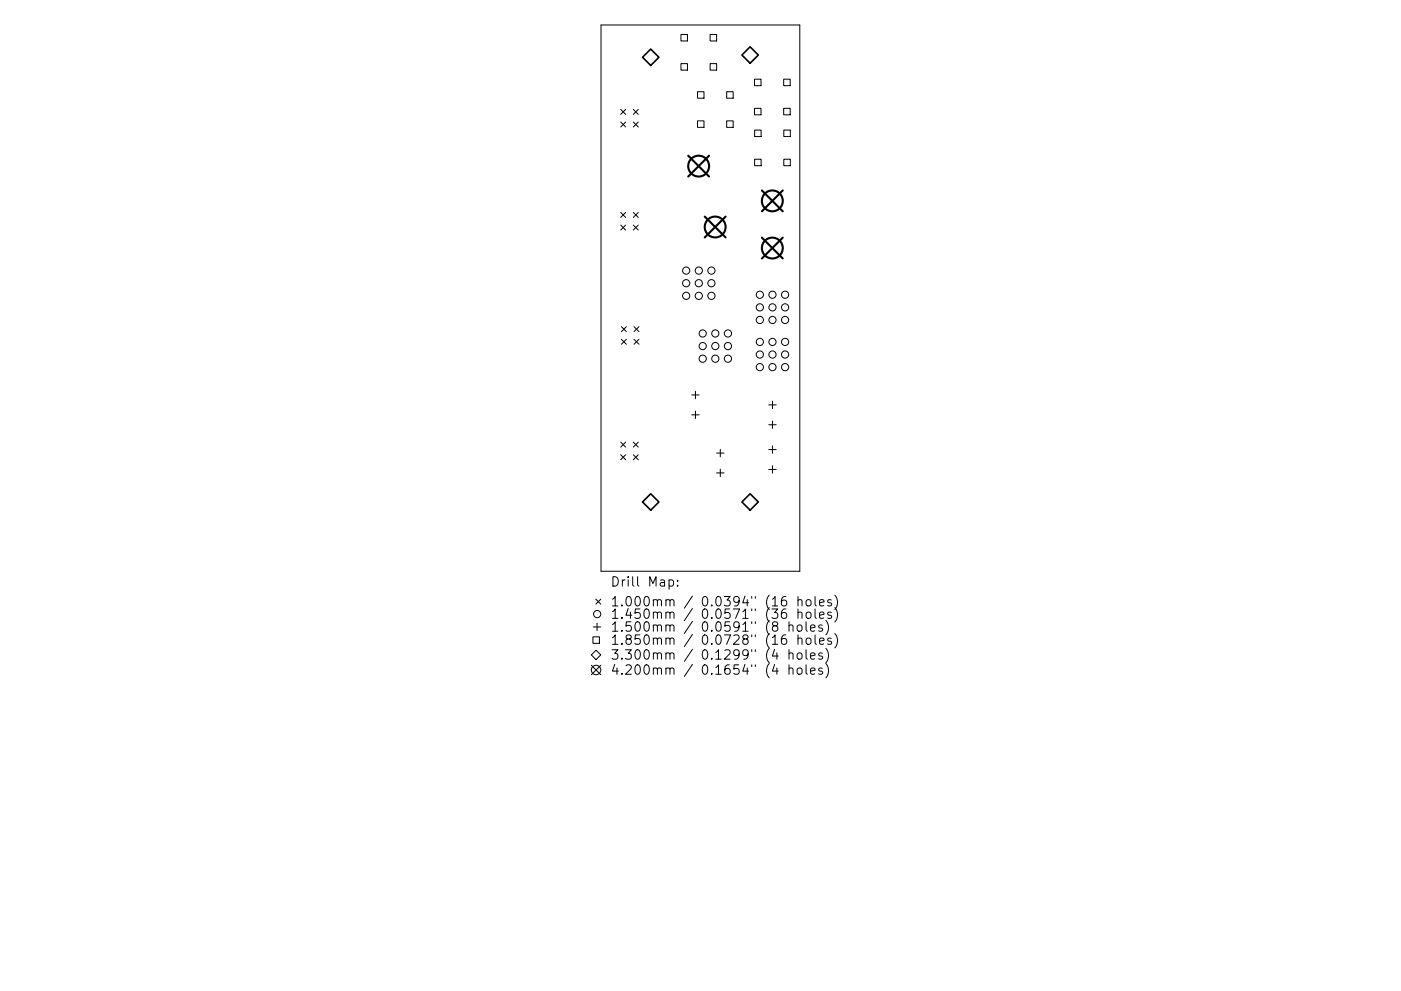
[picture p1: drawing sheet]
<svg xmlns="http://www.w3.org/2000/svg" width="297mm" height="210mm" viewBox="0 0 297 210" stroke-linecap="round" stroke-linejoin="round" font-family="sans-serif">
<defs><g id="words">
<g font-size="2.8">
<text x="129.4" y="125.1">Drill</text>
<text x="137.4" y="125.1">Map:</text>
<text x="129.4" y="129.3">1.000mm</text>
<text x="129.4" y="131.9">1.450mm</text>
<text x="148.8" y="129.3">0.0394&quot;</text>
<text x="148.8" y="131.9">0.0571&quot;</text>
<text x="162.5" y="129.3">(16</text>
<text x="162.5" y="131.9">(36</text>
<text x="169.4" y="129.3">holes)</text>
<text x="169.4" y="131.9">holes)</text>
<text x="129.4" y="134.6">1.500mm</text>
<text x="129.4" y="137.4">1.850mm</text>
<text x="148.8" y="134.6">0.0591&quot;</text>
<text x="148.8" y="137.4">0.0728&quot;</text>
<text x="162.5" y="134.6">(8</text>
<text x="162.5" y="137.4">(16</text>
<text x="167.5" y="134.6">holes)</text>
<text x="169.4" y="137.4">holes)</text>
<text x="129.4" y="140.6">3.300mm</text>
<text x="129.4" y="143.8">4.200mm</text>
<text x="148.8" y="140.6">0.1299&quot;</text>
<text x="148.8" y="143.8">0.1654&quot;</text>
<text x="162.5" y="140.6">(4</text>
<text x="162.5" y="143.8">(4</text>
<text x="167.5" y="140.6">holes)</text>
<text x="167.5" y="143.8">holes)</text>
</g>
</g></defs>
<g fill="none" stroke="#000" stroke-width=".21">
<path d="M127.4 5.3h42.2v115.9h-42.2zM144.4 7.3h1.4v1.4h-1.4zM144.4 13.5h1.4v1.4h-1.4zM147.9 19.5h1.4v1.3h-1.4zM150.6 7.3h1.3v1.4h-1.3zM150.6 13.5h1.3v1.4h-1.3zM154.1 19.5h1.3v1.3h-1.3zM160 16.8h1.3v1.4h-1.3zM166.2 16.8h1.3v1.4h-1.3zM131.6 23.2l1.1 1.1M131.6 25.9l1.1 1M132.7 23.2l-1.1 1.1"/>
<path d="M132.7 25.9l-1.1 1M134.3 25.9l1 1M134.3 23.2l1 1.1M135.3 23.2l-1 1.1M135.3 25.9l-1 1M147.9 25.6h1.4v1.4h-1.4zM154.1 25.6h1.3v1.4h-1.3zM160 23h1.3v1.4h-1.3zM160 27.6h1.4v1.4h-1.4zM160 33.8h1.4v1.4h-1.4zM166.2 23h1.3v1.4h-1.3zM166.2 27.6h1.4v1.4h-1.4z"/>
<path d="M166.2 33.8h1.4v1.4h-1.4zM131.6 45.1l1.1 1M131.6 47.8l1.1 1M132.7 45.1l-1.1 1M132.7 47.8l-1.1 1M134.3 47.8l1 1M134.3 45.1l1 1M135.3 45.1l-1 1M135.3 47.8l-1 1M131.7 69.3l1.1 1.1M131.7 72l1.1 1M132.8 69.3l-1.1 1.1"/>
<path d="M132.8 72l-1.1 1M134.4 72l1.1 1M134.4 69.3l1.1 1.1M135.5 69.3l-1.1 1.1M135.5 72l-1.1 1M131.6 93.8l1.1 1.1M131.6 96.5l1.1 1M132.7 93.8l-1.1 1.1M132.7 96.5l-1.1 1M134.3 96.5l1 1M134.3 93.8l1 1.1M135.3 93.8l-1 1.1"/>
<path d="M135.3 96.5l-1 1M146.7 83.8h1.5M146.7 88h1.5M147.4 83v1.6M147.4 87.2v1.6M151.9 96.1h1.6M152.7 95.3v1.6M152.7 99.5v1.6M163 85.9h1.6M163 90.1h1.6M163 95.4h1.6M163 99.6h1.6"/>
<path d="M163.8 85.1v1.6M163.8 89.3v1.6M163.8 94.6v1.6M163.8 98.8v1.6M151.9 100.3h1.6M125.4 139l1-1 1 1-1 1zM125.7 135.1h1.4v1.4h-1.4zM125.8 133h1.6M126.3 127.1l1.1 1.1M126.6 132.2v1.6M127.4 127.1l-1.1 1.1M135.2 122.4v1.7l.3 .3"/>
<path d="M141.2 127.4l.3-.2 .5 .1v1.3M141.2 130.1a.5 .5 0 0 1 .8 0v1.1M141.2 132.8a.5 .5 0 0 1 .8 .1v1M141.2 135.6a.5 .5 0 0 1 .8 .1v1M141.2 138.7l.3-.2 .5 .1v1.3M142 127.5l.3-.3 .5 .1 .1 1.3M142 130.1l.3-.2 .5 .1 .1 1.2M142 132.9l.3-.3 .5 .1 .1 1.2M142 135.7l.3-.3 .5 .1 .1 1.2M142 138.8l.3-.3 .5 .1 .1 1.3M146.8 126.5l-1.7 2.5M146.8 129.1l-1.7 2.6"/>
<path d="M146.8 131.8l-1.7 2.6M146.8 134.6l-1.7 2.6M146.8 137.8l-1.7 2.5M159.4 126.6v.3M159.4 129.2v.4M159.4 131.9v.4M159.4 134.7v.4M159.4 137.9v.3M160.1 126.6v.3M160.1 129.2v.4M160.1 131.9v.4M160.1 134.7v.4"/>
<path d="M160.1 137.9v.3M125.4 141.2l2 2M127.4 141.2l-2 2M141.2 141.9a.5 .5 0 0 1 .8 .1v1.1M142 142l.3-.3 .5 .1 .1 1.3M146.8 141l-1.7 2.5M159.4 141.1v.3M160.1 141.1v.3"/>
<circle cx="145.5" cy="57.4" r=".76"/>
<circle cx="148.2" cy="57.4" r=".76"/>
<circle cx="150.8" cy="57.4" r=".76"/>
<circle cx="145.5" cy="60.1" r=".76"/>
<circle cx="145.5" cy="62.8" r=".76"/>
<circle cx="148.2" cy="60.1" r=".76"/>
<circle cx="148.2" cy="62.8" r=".76"/>
<circle cx="149" cy="73.4" r=".76"/>
<circle cx="149" cy="76.1" r=".76"/>
<circle cx="149" cy="70.8" r=".76"/>
<circle cx="150.8" cy="60.1" r=".76"/>
<circle cx="150.8" cy="62.8" r=".76"/>
<circle cx="151.7" cy="73.4" r=".76"/>
<circle cx="151.7" cy="76.1" r=".76"/>
<circle cx="151.7" cy="70.8" r=".76"/>
<circle cx="154.3" cy="73.4" r=".76"/>
<circle cx="154.3" cy="76.1" r=".76"/>
<circle cx="154.3" cy="70.8" r=".76"/>
<circle cx="161.1" cy="62.5" r=".76"/>
<circle cx="161.1" cy="77.9" r=".76"/>
<circle cx="161.1" cy="75.2" r=".76"/>
<circle cx="161.1" cy="65.2" r=".76"/>
<circle cx="161.1" cy="72.5" r=".76"/>
<circle cx="161.1" cy="67.9" r=".76"/>
<circle cx="163.8" cy="62.5" r=".76"/>
<circle cx="163.8" cy="77.9" r=".76"/>
<circle cx="163.8" cy="65.2" r=".76"/>
<circle cx="163.8" cy="75.2" r=".76"/>
<circle cx="163.8" cy="67.9" r=".76"/>
<circle cx="163.8" cy="72.5" r=".76"/>
<circle cx="166.5" cy="62.5" r=".76"/>
<circle cx="166.5" cy="77.9" r=".76"/>
<circle cx="166.5" cy="75.2" r=".76"/>
<circle cx="166.5" cy="65.2" r=".76"/>
<circle cx="166.5" cy="72.5" r=".76"/>
<circle cx="166.5" cy="67.9" r=".76"/>
<circle cx="126.6" cy="130.3" r=".76"/>
<circle cx="126.4" cy="142.1" r="1"/>
</g>
<path d="M136.2 12.1l1.8-1.7 1.7 1.7-1.7 1.8zM159 9.9l1.8 1.8-1.8 1.7-1.7-1.7zM136.2 106.5l1.8-1.7 1.7 1.7-1.7 1.7zM159 104.8l1.8 1.7-1.8 1.7-1.7-1.7z" fill="none" stroke="#000" stroke-width=".35"/>
<g fill="none" stroke="#000" stroke-width=".44">
<path d="M145.9 33l4.4 4.5M150.3 33l-4.4 4.5M149.4 46l4.4 4.4M153.8 46l-4.4 4.4M161.5 40.4l4.5 4.4M161.5 50.4l4.5 4.4M166 40.4l-4.5 4.4M166 50.4l-4.5 4.4"/>
<circle cx="148.1" cy="35.2" r="2.21"/>
<circle cx="151.6" cy="48.2" r="2.21"/>
<circle cx="163.7" cy="52.6" r="2.21"/>
<circle cx="163.7" cy="42.6" r="2.21"/>
</g>
<use href="#words"/>
</svg>
